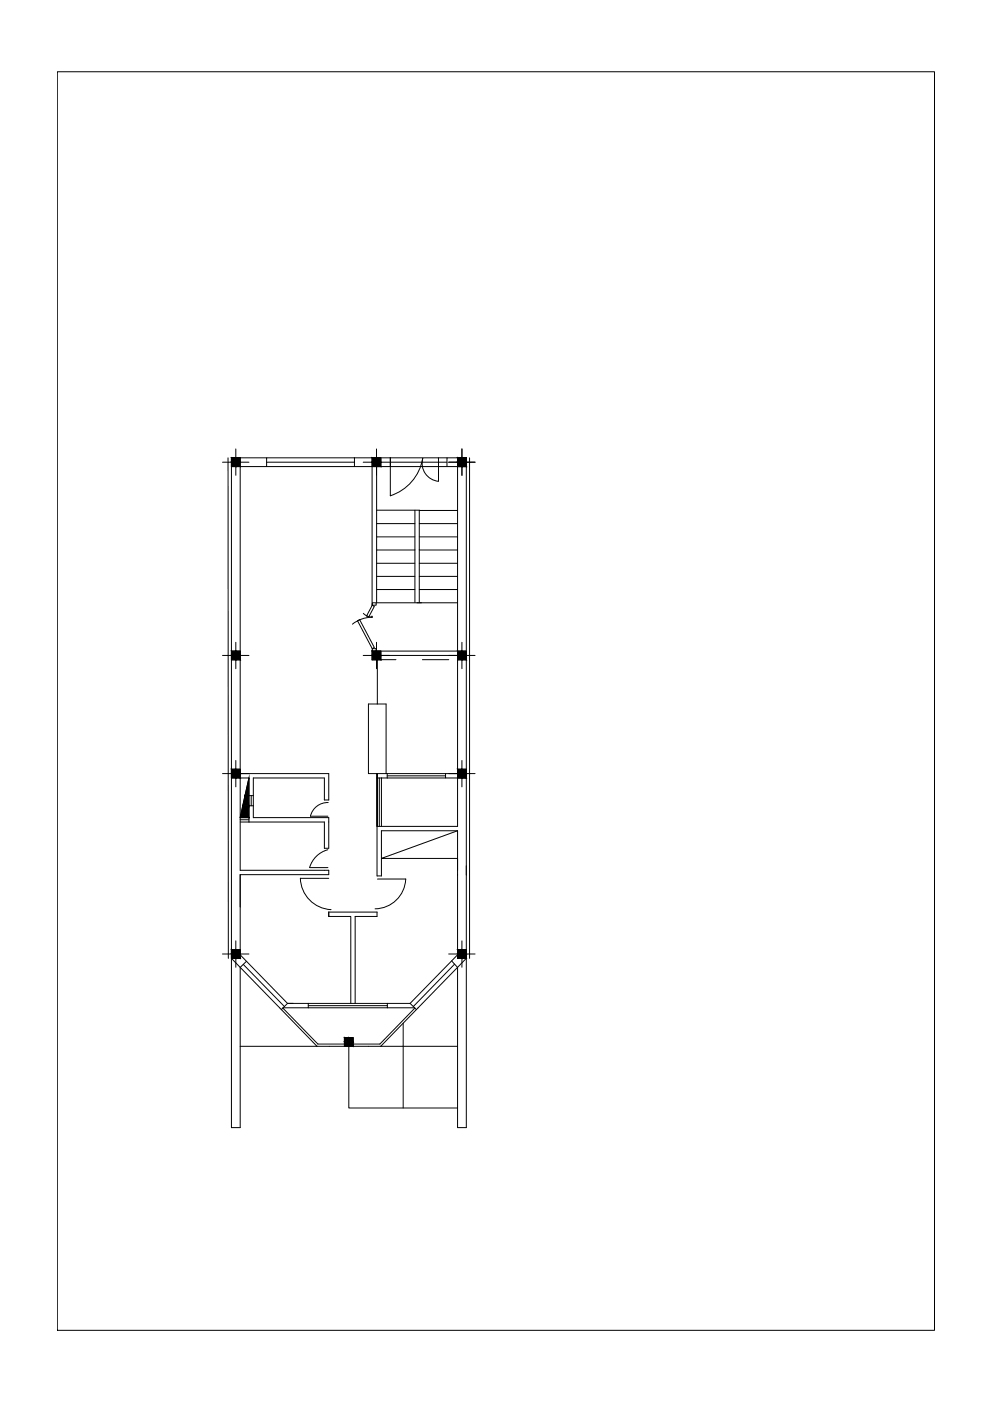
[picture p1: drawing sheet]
<svg xmlns="http://www.w3.org/2000/svg" width="297mm" height="420mm" viewBox="0 0 297 420" stroke-linecap="round" stroke-linejoin="round" font-family="sans-serif">
<!-- layer: 0 -->
<g fill="none" stroke="#000" stroke-width=".3">
<path d="M17.2 21.5h262.9v377.5h-262.9zM66.7 138.6h7.9M68.4 137.3v150.1M69.4 137.3h2.6v2.6h-2.6zM70.7 134.6v8M72 137.3h-2.6h2.6M79.9 137.3h-10.5v200.9h2.6v-48.1l1.9-1.8M79.9 139.9h26.3M79.9 138.6h26.3M106.2 137.3h-26.3v2.6h-7.9v121.1h26.5v1.3h-26.5v24.1l14.2 14.5M106.2 137.3v2.6h5.3M106.2 137.3h27.8"/>
<path d="M108.9 138.6h7.9M111.5 137.3h2.7v2.6h-2.7zM111.5 139.9v41.7M112.8 139.9h4.2M112.8 134.6v8M112.9 139.9v40.9h24.2M117 138.6h17M126.7 137.4a14.3 14.3 0 0 1-9.7 11.3v-11.4v2.6h20.1M131.4 137.3v7a5.4 5.4 0 0 1-4.7-6.8M134.5 138.6h7.9M137.1 137.3h2.7h-5.8v2.6M137.1 137.3h2.7v2.6h-2.7z"/>
<path d="M137.1 139.9v92.1M138.5 134.6v8M139.8 137.3v200.9h-2.7v-48.1l-1.7-1.9M140.7 137.3v150.1M112.9 153h12.8v27.7M112.9 157h11.5M124.4 153v27.7M125.7 157h11.4M125.7 153.1h11.4M112.9 172.9h11.5M112.9 176.8h11.5M112.9 168.9h11.5"/>
<path d="M112.9 164.9h11.5M112.9 161h11.5M125.7 172.9h11.4M125.7 176.8h11.4M125.7 168.9h11.4M125.7 164.9h11.4M125.7 161h11.4M66.7 196.6h7.9M69.4 195.3h2.6v2.6h-2.6zM70.7 192.6v7.9M107.2 186.2l.6-.3 4.4 8.3-.6 .3h1.2v.8h-1.2v-.8zM108.9 196.6h33.5"/>
<path d="M108.9 183.9l1.2 .9 1.5 .3a9.4 9.4 0 0 0-6 2.1M111.4 185.1h.1M111.5 185.1h.1M111.5 195.3h2.7v2.6h-2.7zM111.6 180.8h1.2v.7h-1.2l.6 .3-1.6 3.2-.7-.3 1.7-3.2zM112.8 195.3h24.3M112.8 192.6v7.9M113.1 197.9v13.2M114.2 197.8h4.5M126.6 197.8h7.9M137.1 195.3h2.7v2.6h-2.7zM138.5 192.6v7.9"/>
<path d="M66.7 232h31.8v7.9h-1.3v-6.6h-21.3v11.9h22.6v9.2h-1.3v-7.9h-25.2M69.4 230.7h2.6v2.6h-2.6zM70.7 228.1v7.9M72 233.3h2.6M74.6 233.3l-2.6 11.9h2.6M74.6 233.3v13.2M74.6 238.6h1.3M75.3 238.6v3.1M113 233.3h20.5M113.7 233.3v14.5M114.3 233.3v14.5M115.7 232v-20.9h-5.3v20.9h5.7v1.3"/>
<path d="M116.1 232h26.3M116.1 232.7h17.4M133.5 232v1.3h6.3M137.1 230.7h2.7v2.6h-2.7zM137.1 233.3v14.5h-24.1v-15.8v30.7h1.3v-13.6h22.8M138.5 228.1v7.9M72 245.8h2.6M74.6 241.7h1.3M98.3 254.8a7.8 7.8 0 0 0-5.5 5.4M98.4 240.7a5.3 5.3 0 0 0-5.4 4.1h5.3M137.1 249.1l-22.8 8.3h22.8M137.1 249.1v37.3l-14.2 14.5"/>
<path d="M90 263.4a9.7 9.7 0 0 0 9.2 9.4M90.1 263.4h8.4M92.8 260.2h5.5M113.1 263.6h8.5a9.3 9.3 0 0 1-9.2 9M66.7 286.1h7.9M69.4 284.8h2.6v2.6h-2.6zM69.4 287.4l25.6 26.4M70.7 282.2v7.9M72.9 289.2l12.3 12.7M134.5 286.1h7.9M136.3 289.2l-12.4 12.7M137.1 284.8h2.7v2.6h-2.7z"/>
<path d="M138.5 282.2v7.9M139.8 287.4l-25.7 26.4M72 313.8h65.1M84.8 302.3l10.5 10.8h18.6l10.5-10.8M84.8 302.2h39.5M86.2 300.9h29.9M86.2 300.9h1.6M86.2 300.9l-1.9 1.9M92.4 300.9v1.3M92.4 301.6h23.7M103.2 311.2h2.7v2.6h-2.7zM104.5 313.8v18.5h32.6"/>
<path d="M105.1 300.9v-26.1h-6.6v-1.3h14.5v1.3h-6.5v26.1M120.8 306.8v25.5M122.9 300.9h-6.8v1.3M122.9 300.9l1.9 1.9"/>
</g>
<g fill="#000" stroke="#000" stroke-width=".3">
<path d="M74.6 233.3v5.3h-1.2z"/>
<path d="M69.4 137.3l1.3 1.3v-1.3zM69.4 137.3l1.3 1.3h-1.3z"/>
<path d="M69.4 138.6l1.3 1.3v-1.3zM69.4 138.6l1.3 1.3h-1.3z"/>
<path d="M70.7 137.3l1.3 1.3v-1.3zM70.7 137.3l1.3 1.3h-1.3z"/>
<path d="M70.7 138.6l1.3 1.3v-1.3zM70.7 138.6l1.3 1.3h-1.3z"/>
<path d="M111.5 137.3l1.3 1.3v-1.3zM111.5 137.3l1.3 1.3h-1.3z"/>
<path d="M111.5 138.6l1.3 1.3v-1.3zM111.5 138.6l1.3 1.3h-1.3z"/>
<path d="M112.8 137.3l1.4 1.3v-1.3zM112.8 137.3l1.4 1.3h-1.4z"/>
<path d="M112.8 138.6l1.4 1.3v-1.3zM112.8 138.6l1.4 1.3h-1.4z"/>
<path d="M137.1 137.3l1.4 1.3v-1.3zM137.1 137.3l1.4 1.3h-1.4z"/>
<path d="M137.1 138.6l1.4 1.3v-1.3zM137.1 138.6l1.4 1.3h-1.4z"/>
<path d="M137.1 137.3l1.4 1.3v-1.3zM137.1 137.3l1.4 1.3h-1.4z"/>
<path d="M137.1 138.6l1.4 1.3v-1.3zM137.1 138.6l1.4 1.3h-1.4z"/>
<path d="M138.5 137.3l1.3 1.3v-1.3zM138.5 137.3l1.3 1.3h-1.3z"/>
<path d="M138.5 138.6l1.3 1.3v-1.3zM138.5 138.6l1.3 1.3h-1.3z"/>
<path d="M138.5 137.3l1.3 1.3v-1.3zM138.5 137.3l1.3 1.3h-1.3z"/>
<path d="M138.5 138.6l1.3 1.3v-1.3zM138.5 138.6l1.3 1.3h-1.3z"/>
<path d="M69.4 195.3l1.3 1.3v-1.3zM69.4 195.3l1.3 1.3h-1.3z"/>
<path d="M69.4 196.6l1.3 1.3v-1.3zM69.4 196.6l1.3 1.3h-1.3z"/>
<path d="M70.7 195.3l1.3 1.3v-1.3zM70.7 195.3l1.3 1.3h-1.3z"/>
<path d="M70.7 196.6l1.3 1.3v-1.3zM70.7 196.6l1.3 1.3h-1.3z"/>
<path d="M111.5 195.3l1.3 1.3v-1.3zM111.5 195.3l1.3 1.3h-1.3z"/>
<path d="M111.5 196.6l1.3 1.3v-1.3zM111.5 196.6l1.3 1.3h-1.3z"/>
<path d="M112.8 195.3l1.4 1.3v-1.3zM112.8 195.3l1.4 1.3h-1.4z"/>
<path d="M112.8 196.6l1.4 1.3v-1.3zM112.8 196.6l1.4 1.3h-1.4z"/>
<path d="M137.1 195.3l1.4 1.3v-1.3zM137.1 195.3l1.4 1.3h-1.4z"/>
<path d="M137.1 196.6l1.4 1.3v-1.3zM137.1 196.6l1.4 1.3h-1.4z"/>
<path d="M138.5 195.3l1.3 1.3v-1.3zM138.5 195.3l1.3 1.3h-1.3z"/>
<path d="M138.5 196.6l1.3 1.3v-1.3zM138.5 196.6l1.3 1.3h-1.3z"/>
<path d="M69.4 230.7l1.3 1.3v-1.3zM69.4 230.7l1.3 1.3h-1.3z"/>
<path d="M69.4 232l1.3 1.3v-1.3zM69.4 232l1.3 1.3h-1.3z"/>
<path d="M70.7 230.7l1.3 1.3v-1.3zM70.7 230.7l1.3 1.3h-1.3z"/>
<path d="M70.7 232l1.3 1.3v-1.3zM70.7 232l1.3 1.3h-1.3z"/>
<path d="M73.4 238.6l1.2 3.1v-3.1zM73.4 238.6l1.2 3.1h-1.8z"/>
<path d="M137.1 230.7l1.4 1.3v-1.3zM137.1 230.7l1.4 1.3h-1.4z"/>
<path d="M137.1 232l1.4 1.3v-1.3zM137.1 232l1.4 1.3h-1.4z"/>
<path d="M138.5 230.7l1.3 1.3v-1.3zM138.5 230.7l1.3 1.3h-1.3z"/>
<path d="M138.5 232l1.3 1.3v-1.3zM138.5 232l1.3 1.3h-1.3z"/>
<path d="M72.8 241.7l1.8 3.5v-3.5zM72.8 241.7l1.8 3.5h-2.6z"/>
<path d="M69.4 284.8l1.3 1.3v-1.3zM69.4 284.8l1.3 1.3h-1.3z"/>
<path d="M69.4 286.1l1.3 1.3v-1.3zM69.4 286.1l1.3 1.3h-1.3z"/>
<path d="M70.7 284.8l1.3 1.3v-1.3zM70.7 284.8l1.3 1.3h-1.3z"/>
<path d="M70.7 286.1l1.3 1.3v-1.3zM70.7 286.1l1.3 1.3h-1.3z"/>
<path d="M137.1 284.8l1.4 1.3v-1.3zM137.1 284.8l1.4 1.3h-1.4z"/>
<path d="M137.1 286.1l1.4 1.3v-1.3zM137.1 286.1l1.4 1.3h-1.4z"/>
<path d="M138.5 284.8l1.3 1.3v-1.3zM138.5 284.8l1.3 1.3h-1.3z"/>
<path d="M138.5 286.1l1.3 1.3v-1.3zM138.5 286.1l1.3 1.3h-1.3z"/>
<path d="M103.2 311.2l1.3 1.3v-1.3zM103.2 311.2l1.3 1.3h-1.3z"/>
<path d="M103.2 312.5l1.3 1.3v-1.3zM103.2 312.5l1.3 1.3h-1.3z"/>
<path d="M104.5 311.2l1.4 1.3v-1.3zM104.5 311.2l1.4 1.3h-1.4z"/>
<path d="M104.5 312.5l1.4 1.3v-1.3zM104.5 312.5l1.4 1.3h-1.4z"/>
</g>
</svg>
